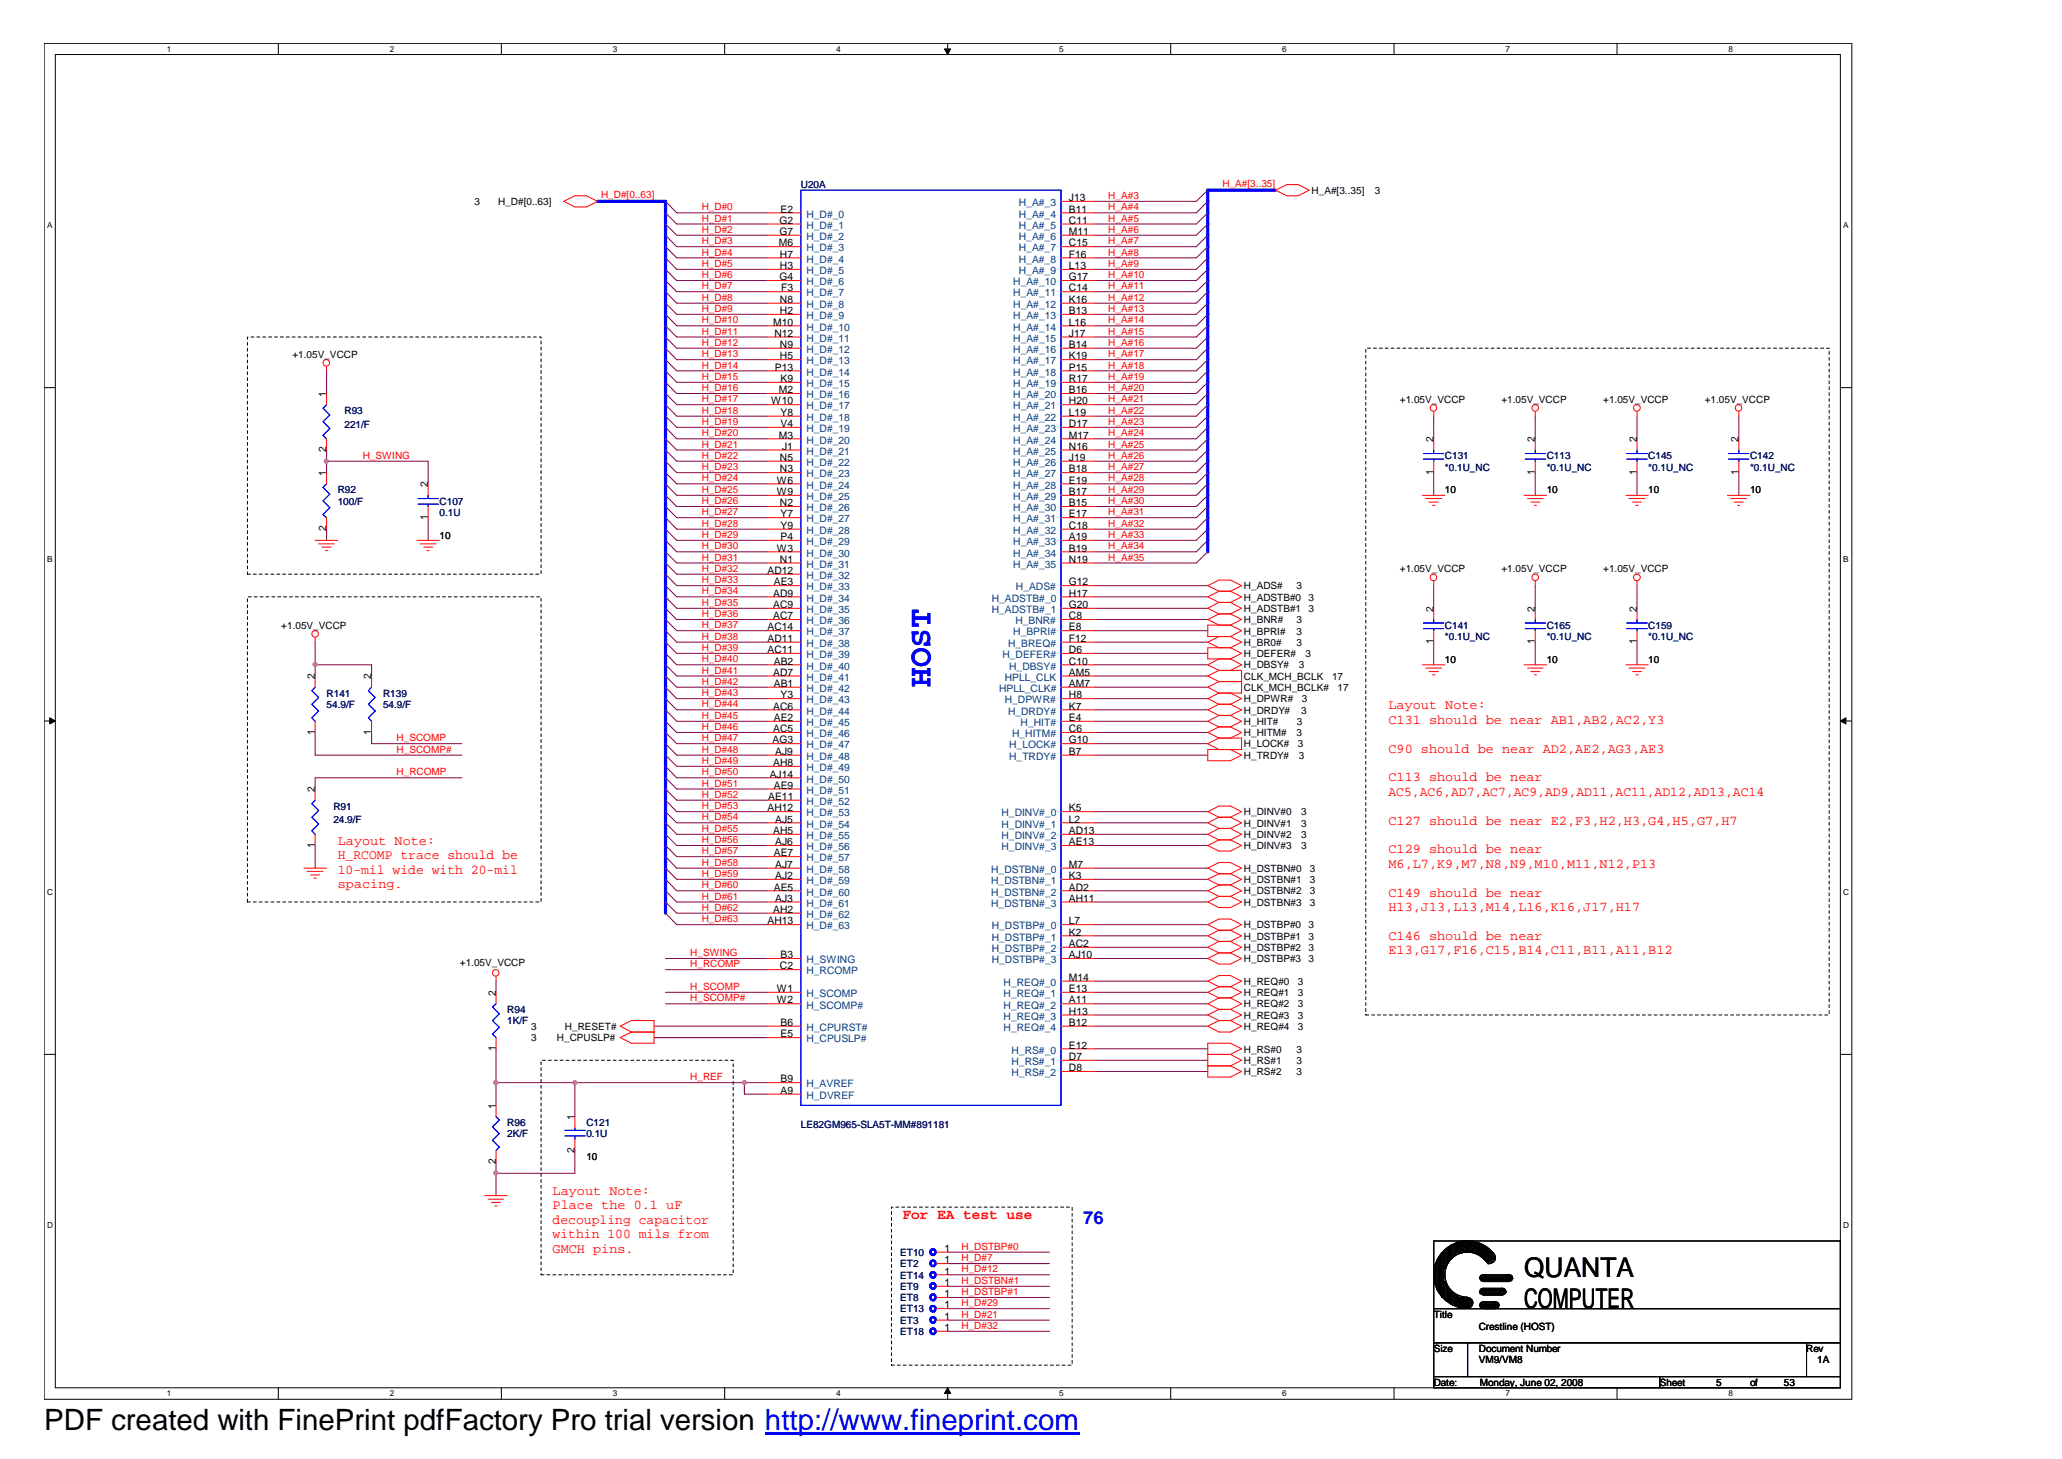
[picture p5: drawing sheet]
<svg xmlns="http://www.w3.org/2000/svg" width="297mm" height="210mm" viewBox="0 0 297 210" stroke-linecap="round" stroke-linejoin="round" font-family="sans-serif">
<defs><g id="words">
<text font-size="4.7" fill="#00f" x="133.9" y="98.9" transform="rotate(-90 133.9 98.9)">HOST</text>
<text font-size="4.2" x="6.3" y="205.7">PDF created with FinePrint pdfFactory Pro trial version http://www.fineprint.com</text>
<g font-size="3.9">
<text x="219.3" y="183.7">QUANTA</text>
<text x="219.3" y="188.1">COMPUTER</text>
</g>
<text font-size="2.6" fill="#00f" x="155.9" y="176.1">76</text>
<text font-size="2.1" fill="#f00" x="129.9" y="175.4">For EA test use</text>
<g font-size="1.9" fill="#f00">
<text x="199.8" y="102">Layout Note:</text>
<text x="199.8" y="104.1">C131 should be near AB1,AB2,AC2,Y3</text>
<text x="199.8" y="108.3">C90 should be near AD2,AE2,AG3,AE3</text>
<text x="199.8" y="112.4">C113 should be near</text>
<text x="199.8" y="114.5">AC5,AC6,AD7,AC7,AC9,AD9,AD11,AC11,AD12,AD13,AC14</text>
<text x="199.8" y="118.6">C127 should be near E2,F3,H2,H3,G4,H5,G7,H7</text>
<text x="48.6" y="121.6">Layout Note:</text>
<text x="48.6" y="123.6">H_RCOMP trace should be</text>
<text x="48.6" y="125.7">10-mil wide with 20-mil</text>
<text x="199.8" y="122.8">C129 should be near</text>
<text x="199.8" y="124.9">M6,L7,K9,M7,N8,N9,M10,M11,N12,P13</text>
<text x="48.6" y="127.8">spacing.</text>
<text x="199.8" y="129">C149 should be near</text>
<text x="199.8" y="131.1">H13,J13,L13,M14,L16,K16,J17,H17</text>
<text x="199.8" y="135.2">C146 should be near</text>
<text x="199.8" y="137.3">E13,G17,F16,C15,B14,C11,B11,A11,B12</text>
<text x="79.5" y="171.9">Layout Note:</text>
<text x="79.5" y="174">Place the 0.1 uF</text>
<text x="79.5" y="176.1">decoupling capacitor</text>
<text x="79.5" y="178.2">within 100 mils from</text>
<text x="79.5" y="180.2">GMCH pins.</text>
</g>
<g font-size="1.5" fill="#004080">
<text x="146.6" y="29.6">H_A#_3</text>
<text x="116" y="31.3">H_D#_0</text>
<text x="116" y="32.9">H_D#_1</text>
<text x="116" y="34.5">H_D#_2</text>
<text x="146.6" y="31.3">H_A#_4</text>
<text x="146.6" y="32.9">H_A#_5</text>
<text x="146.6" y="34.5">H_A#_6</text>
<text x="116" y="36.2">H_D#_3</text>
<text x="116" y="37.8">H_D#_4</text>
<text x="116" y="39.4">H_D#_5</text>
<text x="116" y="41">H_D#_6</text>
<text x="145.8" y="41">H_A#_10</text>
<text x="146.6" y="36.2">H_A#_7</text>
<text x="146.6" y="37.8">H_A#_8</text>
<text x="146.6" y="39.4">H_A#_9</text>
<text x="116" y="47.6">H_D#_10</text>
<text x="116" y="44.3">H_D#_8</text>
<text x="116" y="45.9">H_D#_9</text>
<text x="116" y="42.6">H_D#_7</text>
<text x="145.8" y="42.6">H_A#_11</text>
<text x="145.8" y="44.3">H_A#_12</text>
<text x="145.8" y="45.9">H_A#_13</text>
<text x="145.8" y="47.6">H_A#_14</text>
<text x="116" y="49.2">H_D#_11</text>
<text x="116" y="50.8">H_D#_12</text>
<text x="116" y="52.4">H_D#_13</text>
<text x="145.8" y="49.2">H_A#_15</text>
<text x="145.8" y="50.8">H_A#_16</text>
<text x="145.8" y="52.4">H_A#_17</text>
<text x="116" y="54">H_D#_14</text>
<text x="116" y="55.7">H_D#_15</text>
<text x="116" y="57.3">H_D#_16</text>
<text x="116" y="58.9">H_D#_17</text>
<text x="145.8" y="54">H_A#_18</text>
<text x="145.8" y="55.7">H_A#_19</text>
<text x="145.8" y="57.3">H_A#_20</text>
<text x="145.8" y="58.9">H_A#_21</text>
<text x="116" y="63.8">H_D#_20</text>
<text x="116" y="60.6">H_D#_18</text>
<text x="116" y="62.2">H_D#_19</text>
<text x="116" y="65.4">H_D#_21</text>
<text x="145.8" y="60.6">H_A#_22</text>
<text x="145.8" y="62.2">H_A#_23</text>
<text x="145.8" y="63.8">H_A#_24</text>
<text x="145.8" y="65.4">H_A#_25</text>
<text x="116" y="67">H_D#_22</text>
<text x="116" y="68.7">H_D#_23</text>
<text x="116" y="70.3">H_D#_24</text>
<text x="116" y="71.9">H_D#_25</text>
<text x="145.8" y="67">H_A#_26</text>
<text x="145.8" y="68.7">H_A#_27</text>
<text x="145.8" y="70.3">H_A#_28</text>
<text x="145.8" y="71.9">H_A#_29</text>
<text x="116" y="73.5">H_D#_26</text>
<text x="116" y="75.2">H_D#_27</text>
<text x="116" y="76.8">H_D#_28</text>
<text x="145.8" y="73.5">H_A#_30</text>
<text x="145.8" y="75.2">H_A#_31</text>
<text x="145.8" y="76.8">H_A#_32</text>
<text x="116" y="80.1">H_D#_30</text>
<text x="116" y="78.4">H_D#_29</text>
<text x="116" y="81.7">H_D#_31</text>
<text x="116" y="83.3">H_D#_32</text>
<text x="145.8" y="78.4">H_A#_33</text>
<text x="145.8" y="80.1">H_A#_34</text>
<text x="145.8" y="81.7">H_A#_35</text>
<text x="116" y="84.9">H_D#_33</text>
<text x="116" y="86.5">H_D#_34</text>
<text x="116" y="88.2">H_D#_35</text>
<text x="116" y="89.8">H_D#_36</text>
<text x="142.7" y="86.5">H_ADSTB#_0</text>
<text x="142.7" y="88.2">H_ADSTB#_1</text>
<text x="146.1" y="89.8">H_BNR#</text>
<text x="146.2" y="84.9">H_ADS#</text>
<text x="116" y="91.4">H_D#_37</text>
<text x="116" y="93.1">H_D#_38</text>
<text x="116" y="94.7">H_D#_39</text>
<text x="144.2" y="94.7">H_DEFER#</text>
<text x="145" y="93.1">H_BREQ#</text>
<text x="145.8" y="91.4">H_BPRI#</text>
<text x="116" y="96.3">H_D#_40</text>
<text x="116" y="97.9">H_D#_41</text>
<text x="116" y="99.5">H_D#_42</text>
<text x="116" y="101.2">H_D#_43</text>
<text x="143.8" y="99.5">HPLL_CLK#</text>
<text x="144.6" y="97.9">HPLL_CLK</text>
<text x="144.6" y="101.2">H_DPWR#</text>
<text x="145.2" y="96.3">H_DBSY#</text>
<text x="116" y="102.8">H_D#_44</text>
<text x="116" y="104.5">H_D#_45</text>
<text x="116" y="106.1">H_D#_46</text>
<text x="116" y="107.7">H_D#_47</text>
<text x="145" y="102.8">H_DRDY#</text>
<text x="145.2" y="107.7">H_LOCK#</text>
<text x="145.6" y="106.1">H_HITM#</text>
<text x="146.9" y="104.5">H_HIT#</text>
<text x="116" y="112.6">H_D#_50</text>
<text x="116" y="109.3">H_D#_48</text>
<text x="116" y="110.9">H_D#_49</text>
<text x="145.2" y="109.3">H_TRDY#</text>
<text x="116" y="114.2">H_D#_51</text>
<text x="116" y="115.8">H_D#_52</text>
<text x="116" y="117.4">H_D#_53</text>
<text x="116" y="119.1">H_D#_54</text>
<text x="144.1" y="117.4">H_DINV#_0</text>
<text x="144.1" y="119.1">H_DINV#_1</text>
<text x="116" y="120.7">H_D#_55</text>
<text x="116" y="122.3">H_D#_56</text>
<text x="116" y="123.9">H_D#_57</text>
<text x="116" y="125.6">H_D#_58</text>
<text x="142.6" y="125.6">H_DSTBN#_0</text>
<text x="144.1" y="120.7">H_DINV#_2</text>
<text x="144.1" y="122.3">H_DINV#_3</text>
<text x="116" y="128.8">H_D#_60</text>
<text x="116" y="127.2">H_D#_59</text>
<text x="116" y="130.4">H_D#_61</text>
<text x="142.6" y="127.2">H_DSTBN#_1</text>
<text x="142.6" y="128.8">H_DSTBN#_2</text>
<text x="142.6" y="130.4">H_DSTBN#_3</text>
<text x="116" y="132.1">H_D#_62</text>
<text x="116" y="133.7">H_D#_63</text>
<text x="142.7" y="133.7">H_DSTBP#_0</text>
<text x="142.7" y="135.3">H_DSTBP#_1</text>
<text x="142.7" y="137">H_DSTBP#_2</text>
<text x="116" y="143.4">H_SCOMP</text>
<text x="116" y="138.6">H_SWING</text>
<text x="116" y="140.2">H_RCOMP</text>
<text x="142.7" y="138.6">H_DSTBP#_3</text>
<text x="144.4" y="141.8">H_REQ#_0</text>
<text x="144.4" y="143.4">H_REQ#_1</text>
<text x="116" y="148.3">H_CPURST#</text>
<text x="116" y="150">H_CPUSLP#</text>
<text x="116" y="145.1">H_SCOMP#</text>
<text x="144.4" y="145.1">H_REQ#_2</text>
<text x="144.4" y="146.7">H_REQ#_3</text>
<text x="144.4" y="148.3">H_REQ#_4</text>
<text x="145.5" y="151.6">H_RS#_0</text>
<text x="145.5" y="153.2">H_RS#_1</text>
<text x="145.5" y="154.8">H_RS#_2</text>
<text x="116" y="156.4">H_AVREF</text>
<text x="116" y="158.1">H_DVREF</text>
</g>
<g font-size="1.5">
<text x="153.8" y="28.9">J13</text>
<text x="112.1" y="35.4">M6</text>
<text x="112.1" y="32.2">G2</text>
<text x="112.1" y="33.8">G7</text>
<text x="112.3" y="30.6">E2</text>
<text x="153.8" y="30.6">B11</text>
<text x="153.8" y="32.2">C11</text>
<text x="153.8" y="33.8">M11</text>
<text x="153.8" y="35.4">C15</text>
<text x="112.1" y="40.3">G4</text>
<text x="112.2" y="37.1">H7</text>
<text x="112.2" y="38.7">H3</text>
<text x="112.4" y="41.9">F3</text>
<text x="153.8" y="40.3">G17</text>
<text x="153.8" y="41.9">C14</text>
<text x="153.8" y="37.1">F16</text>
<text x="153.8" y="38.7">L13</text>
<text x="111.3" y="46.8">M10</text>
<text x="112.2" y="43.6">N8</text>
<text x="112.2" y="45.2">H2</text>
<text x="153.8" y="43.6">K16</text>
<text x="153.8" y="45.2">B13</text>
<text x="153.8" y="46.8">L16</text>
<text x="111.4" y="48.4">N12</text>
<text x="111.5" y="53.3">P13</text>
<text x="112.2" y="50.1">N9</text>
<text x="112.2" y="51.7">H5</text>
<text x="153.8" y="48.4">J17</text>
<text x="153.8" y="50.1">B14</text>
<text x="153.8" y="51.7">K19</text>
<text x="153.8" y="53.3">P15</text>
<text x="46.9" y="57.1" transform="rotate(-90 46.9 57.1)">1</text>
<text x="111" y="58.2">W10</text>
<text x="112.1" y="56.6">M2</text>
<text x="112.3" y="55">K9</text>
<text x="112.3" y="59.8">Y8</text>
<text x="153.8" y="55">R17</text>
<text x="153.8" y="56.6">B16</text>
<text x="153.8" y="58.2">H20</text>
<text x="153.8" y="59.8">L19</text>
<text x="46.9" y="65.1" transform="rotate(-90 46.9 65.1)">2</text>
<text x="112.1" y="63.1">M3</text>
<text x="112.3" y="61.4">V4</text>
<text x="112.5" y="64.7">J1</text>
<text x="153.8" y="61.4">D17</text>
<text x="153.8" y="63.1">M17</text>
<text x="153.8" y="64.7">N16</text>
<text x="206.2" y="63.6" transform="rotate(-90 206.2 63.6)">2</text>
<text x="220.9" y="63.6" transform="rotate(-90 220.9 63.6)">2</text>
<text x="235.5" y="63.6" transform="rotate(-90 235.5 63.6)">2</text>
<text x="250.1" y="63.6" transform="rotate(-90 250.1 63.6)">2</text>
<text x="46.9" y="68.5" transform="rotate(-90 46.9 68.5)">1</text>
<text x="61.6" y="70.1" transform="rotate(-90 61.6 70.1)">2</text>
<text x="111.8" y="69.6">W6</text>
<text x="111.8" y="71.2">W9</text>
<text x="112.2" y="66.3">N5</text>
<text x="112.2" y="68">N3</text>
<text x="153.8" y="66.3">J19</text>
<text x="153.8" y="68">B18</text>
<text x="153.8" y="69.6">E19</text>
<text x="153.8" y="71.2">B17</text>
<text x="206.2" y="68.3" transform="rotate(-90 206.2 68.3)">1</text>
<text x="220.9" y="68.3" transform="rotate(-90 220.9 68.3)">1</text>
<text x="235.5" y="68.3" transform="rotate(-90 235.5 68.3)">1</text>
<text x="250.1" y="68.3" transform="rotate(-90 250.1 68.3)">1</text>
<text x="46.9" y="76.4" transform="rotate(-90 46.9 76.4)">2</text>
<text x="61.6" y="74.8" transform="rotate(-90 61.6 74.8)">1</text>
<text x="112.2" y="72.8">N2</text>
<text x="112.3" y="74.4">Y7</text>
<text x="112.3" y="76.1">Y9</text>
<text x="112.3" y="77.7">P4</text>
<text x="153.8" y="72.8">B15</text>
<text x="153.8" y="74.4">E17</text>
<text x="153.8" y="76.1">C18</text>
<text x="153.8" y="77.7">A19</text>
<text x="110.4" y="82.6">AD12</text>
<text x="111.8" y="79.3">W3</text>
<text x="112.2" y="81">N1</text>
<text x="153.8" y="79.3">B19</text>
<text x="153.8" y="81">N19</text>
<text x="111.3" y="85.8">AD9</text>
<text x="111.3" y="87.5">AC9</text>
<text x="111.3" y="89.1">AC7</text>
<text x="111.3" y="84.2">AE3</text>
<text x="153.8" y="84.2">G12</text>
<text x="153.8" y="85.8">H17</text>
<text x="153.8" y="87.5">G20</text>
<text x="153.8" y="89.1">C8</text>
<text x="206.2" y="88" transform="rotate(-90 206.2 88)">2</text>
<text x="220.9" y="88" transform="rotate(-90 220.9 88)">2</text>
<text x="235.5" y="88" transform="rotate(-90 235.5 88)">2</text>
<text x="110.4" y="90.7">AC14</text>
<text x="110.4" y="92.3">AD11</text>
<text x="110.4" y="94">AC11</text>
<text x="111.3" y="95.6">AB2</text>
<text x="153.8" y="90.7">E8</text>
<text x="153.8" y="92.3">F12</text>
<text x="153.8" y="94">D6</text>
<text x="153.8" y="95.6">C10</text>
<text x="206.2" y="92.7" transform="rotate(-90 206.2 92.7)">1</text>
<text x="220.9" y="92.7" transform="rotate(-90 220.9 92.7)">1</text>
<text x="235.5" y="92.7" transform="rotate(-90 235.5 92.7)">1</text>
<text x="45.3" y="97.7" transform="rotate(-90 45.3 97.7)">2</text>
<text x="53.4" y="97.7" transform="rotate(-90 53.4 97.7)">2</text>
<text x="111.3" y="97.2">AD7</text>
<text x="111.3" y="98.8">AB1</text>
<text x="112.3" y="100.5">Y3</text>
<text x="153.8" y="98.8">AM7</text>
<text x="153.8" y="97.2">AM5</text>
<text x="153.8" y="100.5">H8</text>
<text x="45.3" y="105.7" transform="rotate(-90 45.3 105.7)">1</text>
<text x="53.4" y="105.7" transform="rotate(-90 53.4 105.7)">1</text>
<text x="111.2" y="106.9">AG3</text>
<text x="111.3" y="102.1">AC6</text>
<text x="111.3" y="105.3">AC5</text>
<text x="111.3" y="103.7">AE2</text>
<text x="153.8" y="102.1">K7</text>
<text x="153.8" y="103.7">E4</text>
<text x="153.8" y="105.3">C6</text>
<text x="153.8" y="106.9">G10</text>
<text x="45.3" y="114" transform="rotate(-90 45.3 114)">2</text>
<text x="110.7" y="111.9">AJ14</text>
<text x="111.3" y="110.2">AH8</text>
<text x="111.3" y="113.5">AE9</text>
<text x="111.5" y="108.6">AJ9</text>
<text x="153.8" y="108.6">B7</text>
<text x="110.4" y="116.7">AH12</text>
<text x="110.5" y="115.1">AE11</text>
<text x="111.3" y="120">AH5</text>
<text x="111.5" y="118.3">AJ5</text>
<text x="153.8" y="116.7">K5</text>
<text x="153.8" y="118.3">L2</text>
<text x="153.8" y="120">AD13</text>
<text x="45.3" y="122" transform="rotate(-90 45.3 122)">1</text>
<text x="111.3" y="123.2">AE7</text>
<text x="111.5" y="121.6">AJ6</text>
<text x="111.5" y="124.9">AJ7</text>
<text x="153.8" y="124.9">M7</text>
<text x="153.8" y="121.6">AE13</text>
<text x="111.3" y="131.3">AH2</text>
<text x="111.3" y="128.1">AE5</text>
<text x="111.5" y="126.5">AJ2</text>
<text x="111.5" y="129.7">AJ3</text>
<text x="153.8" y="126.5">K3</text>
<text x="153.8" y="128.1">AD2</text>
<text x="153.8" y="129.7">AH11</text>
<text x="110.4" y="133">AH13</text>
<text x="112.3" y="137.9">B3</text>
<text x="153.8" y="133">L7</text>
<text x="153.8" y="134.6">K2</text>
<text x="153.8" y="136.2">AC2</text>
<text x="153.8" y="137.9">AJ10</text>
<text x="71.3" y="143.3" transform="rotate(-90 71.3 143.3)">2</text>
<text x="111.8" y="142.7">W1</text>
<text x="112.2" y="139.5">C2</text>
<text x="153.8" y="141.1">M14</text>
<text x="153.8" y="142.7">E13</text>
<text x="111.8" y="144.4">W2</text>
<text x="112.3" y="147.6">B6</text>
<text x="112.3" y="149.2">E5</text>
<text x="153.8" y="144.4">A11</text>
<text x="153.8" y="146">H13</text>
<text x="153.8" y="147.6">B12</text>
<text x="71.3" y="151.2" transform="rotate(-90 71.3 151.2)">1</text>
<text x="112.3" y="155.7">B9</text>
<text x="153.8" y="150.8">E12</text>
<text x="153.8" y="152.5">D7</text>
<text x="153.8" y="154.1">D8</text>
<text x="71.3" y="159.5" transform="rotate(-90 71.3 159.5)">1</text>
<text x="82.7" y="161.1" transform="rotate(-90 82.7 161.1)">1</text>
<text x="112.3" y="157.4">A9</text>
<text x="71.3" y="167.5" transform="rotate(-90 71.3 167.5)">2</text>
<text x="82.7" y="165.8" transform="rotate(-90 82.7 165.8)">2</text>
<text x="135.9" y="185">1</text>
<text x="135.9" y="180.1">1</text>
<text x="135.9" y="181.8">1</text>
<text x="135.9" y="183.4">1</text>
<text x="135.9" y="186.6">1</text>
<text x="135.9" y="191.5">1</text>
<text x="135.9" y="188.2">1</text>
<text x="135.9" y="189.9">1</text>
</g>
<g font-size="1.4">
<text x="68.3" y="29.5">3</text>
<text x="71.7" y="29.5">H_D#[0..63]</text>
<text x="188.7" y="27.9">H_A#[3..35]</text>
<text x="197.8" y="27.9">3</text>
<text x="42.1" y="51.4">+1.05V_VCCP</text>
<text x="201.4" y="58">+1.05V_VCCP</text>
<text x="216" y="58">+1.05V_VCCP</text>
<text x="230.7" y="58">+1.05V_VCCP</text>
<text x="245.3" y="58">+1.05V_VCCP</text>
<text x="207.9" y="71">10</text>
<text x="222.5" y="71">10</text>
<text x="237.2" y="71">10</text>
<text x="251.8" y="71">10</text>
<text x="63.2" y="77.5">10</text>
<text x="201.4" y="82.4">+1.05V_VCCP</text>
<text x="216" y="82.4">+1.05V_VCCP</text>
<text x="230.7" y="82.4">+1.05V_VCCP</text>
<text x="179" y="84.8">H_ADS#</text>
<text x="179" y="89.7">H_BNR#</text>
<text x="179" y="86.4">H_ADSTB#0</text>
<text x="179" y="88">H_ADSTB#1</text>
<text x="186.5" y="89.7">3</text>
<text x="186.5" y="84.8">3</text>
<text x="188.3" y="86.4">3</text>
<text x="188.3" y="88">3</text>
<text x="40.5" y="90.5">+1.05V_VCCP</text>
<text x="179" y="94.5">H_DEFER#</text>
<text x="179" y="91.3">H_BPRI#</text>
<text x="179" y="92.9">H_BR0#</text>
<text x="186.5" y="92.9">3</text>
<text x="186.6" y="91.3">3</text>
<text x="187.8" y="94.5">3</text>
<text x="207.9" y="95.3">10</text>
<text x="222.5" y="95.3">10</text>
<text x="237.2" y="95.3">10</text>
<text x="179" y="96.2">H_DBSY#</text>
<text x="179" y="97.8">CLK_MCH_BCLK</text>
<text x="179" y="99.4">CLK_MCH_BCLK#</text>
<text x="179" y="101.1">H_DPWR#</text>
<text x="186.9" y="96.2">3</text>
<text x="187.3" y="101.1">3</text>
<text x="191.7" y="97.8">17</text>
<text x="192.5" y="99.4">17</text>
<text x="179" y="102.7">H_DRDY#</text>
<text x="179" y="105.9">H_HITM#</text>
<text x="179" y="104.3">H_HIT#</text>
<text x="179" y="107.5">H_LOCK#</text>
<text x="186.5" y="105.9">3</text>
<text x="186.6" y="104.3">3</text>
<text x="186.7" y="107.5">3</text>
<text x="187.2" y="102.7">3</text>
<text x="179" y="109.2">H_TRDY#</text>
<text x="186.9" y="109.2">3</text>
<text x="179" y="118.9">H_DINV#1</text>
<text x="179" y="117.3">H_DINV#0</text>
<text x="187.2" y="118.9">3</text>
<text x="187.2" y="117.3">3</text>
<text x="179" y="120.5">H_DINV#2</text>
<text x="179" y="122.2">H_DINV#3</text>
<text x="179" y="125.4">H_DSTBN#0</text>
<text x="187.2" y="120.5">3</text>
<text x="187.2" y="122.2">3</text>
<text x="188.5" y="125.4">3</text>
<text x="179" y="130.3">H_DSTBN#3</text>
<text x="179" y="128.7">H_DSTBN#2</text>
<text x="179" y="127.1">H_DSTBN#1</text>
<text x="188.5" y="130.3">3</text>
<text x="188.5" y="128.7">3</text>
<text x="188.5" y="127.1">3</text>
<text x="179" y="136.8">H_DSTBP#2</text>
<text x="179" y="135.2">H_DSTBP#1</text>
<text x="179" y="133.6">H_DSTBP#0</text>
<text x="188.3" y="136.8">3</text>
<text x="188.3" y="135.2">3</text>
<text x="188.3" y="133.6">3</text>
<text x="66.2" y="138.9">+1.05V_VCCP</text>
<text x="179" y="138.4">H_DSTBP#3</text>
<text x="179" y="141.7">H_REQ#0</text>
<text x="179" y="143.3">H_REQ#1</text>
<text x="186.7" y="141.7">3</text>
<text x="186.7" y="143.3">3</text>
<text x="188.3" y="138.4">3</text>
<text x="76.4" y="148.2">3</text>
<text x="76.4" y="149.8">3</text>
<text x="80.1" y="149.8">H_CPUSLP#</text>
<text x="81.3" y="148.2">H_RESET#</text>
<text x="179" y="148.2">H_REQ#4</text>
<text x="179" y="146.6">H_REQ#3</text>
<text x="179" y="144.9">H_REQ#2</text>
<text x="186.7" y="148.2">3</text>
<text x="186.7" y="146.6">3</text>
<text x="186.7" y="144.9">3</text>
<text x="179" y="151.4">H_RS#0</text>
<text x="179" y="153">H_RS#1</text>
<text x="179" y="154.7">H_RS#2</text>
<text x="186.5" y="151.4">3</text>
<text x="186.5" y="153">3</text>
<text x="186.5" y="154.7">3</text>
<text x="84.4" y="166.9">10</text>
<text x="206.3" y="189.6">Title</text>
<text x="212.8" y="191.3">Crestline (HOST)</text>
<text x="206.3" y="194.5">Size</text>
<text x="212.8" y="196.1">VM9/VM8</text>
<text x="212.8" y="194.5">Document Number</text>
<text x="259.9" y="194.5">Rev</text>
<text x="261.5" y="196.1">1A</text>
<text x="206.3" y="199.4">Date:</text>
<text x="212.9" y="199.4">Monday, June 02, 2008</text>
<text x="238.8" y="199.4">Sheet</text>
<text x="246.9" y="199.4">5</text>
<text x="251.8" y="199.4">of</text>
<text x="256.7" y="199.4">53</text>
</g>
<g font-size="1.4" fill="#f00">
<text x="86.5" y="28.5">H_D#[0..63]</text>
<text x="159.5" y="28.6">H_A#3</text>
<text x="175.9" y="26.9">H_A#[3..35]</text>
<text x="101" y="35.2">H_D#3</text>
<text x="101" y="30.3">H_D#0</text>
<text x="101" y="33.5">H_D#2</text>
<text x="101" y="31.9">H_D#1</text>
<text x="159.5" y="33.5">H_A#6</text>
<text x="159.5" y="31.9">H_A#5</text>
<text x="159.5" y="30.3">H_A#4</text>
<text x="159.5" y="35.2">H_A#7</text>
<text x="101" y="38.4">H_D#5</text>
<text x="101" y="41.6">H_D#7</text>
<text x="101" y="40">H_D#6</text>
<text x="101" y="36.8">H_D#4</text>
<text x="159.5" y="41.6">H_A#11</text>
<text x="159.5" y="36.8">H_A#8</text>
<text x="159.5" y="38.4">H_A#9</text>
<text x="159.5" y="40">H_A#10</text>
<text x="101" y="43.3">H_D#8</text>
<text x="101" y="46.5">H_D#10</text>
<text x="101" y="44.9">H_D#9</text>
<text x="159.5" y="46.5">H_A#14</text>
<text x="159.5" y="44.9">H_A#13</text>
<text x="159.5" y="43.3">H_A#12</text>
<text x="101" y="51.4">H_D#13</text>
<text x="101" y="49.8">H_D#12</text>
<text x="101" y="48.1">H_D#11</text>
<text x="101" y="53">H_D#14</text>
<text x="159.5" y="51.4">H_A#17</text>
<text x="159.5" y="53">H_A#18</text>
<text x="159.5" y="49.8">H_A#16</text>
<text x="159.5" y="48.1">H_A#15</text>
<text x="101" y="54.7">H_D#15</text>
<text x="101" y="56.3">H_D#16</text>
<text x="101" y="57.9">H_D#17</text>
<text x="101" y="59.5">H_D#18</text>
<text x="159.5" y="59.5">H_A#22</text>
<text x="159.5" y="56.3">H_A#20</text>
<text x="159.5" y="57.9">H_A#21</text>
<text x="159.5" y="54.7">H_A#19</text>
<text x="101" y="61.1">H_D#19</text>
<text x="101" y="62.8">H_D#20</text>
<text x="101" y="64.4">H_D#21</text>
<text x="159.5" y="61.1">H_A#23</text>
<text x="159.5" y="64.4">H_A#25</text>
<text x="159.5" y="62.8">H_A#24</text>
<text x="52.2" y="66">H_SWING</text>
<text x="101" y="66">H_D#22</text>
<text x="101" y="70.9">H_D#25</text>
<text x="101" y="67.7">H_D#23</text>
<text x="101" y="69.3">H_D#24</text>
<text x="159.5" y="69.3">H_A#28</text>
<text x="159.5" y="66">H_A#26</text>
<text x="159.5" y="70.9">H_A#29</text>
<text x="159.5" y="67.7">H_A#27</text>
<text x="101" y="72.5">H_D#26</text>
<text x="101" y="77.4">H_D#29</text>
<text x="101" y="75.8">H_D#28</text>
<text x="101" y="74.1">H_D#27</text>
<text x="159.5" y="72.5">H_A#30</text>
<text x="159.5" y="74.1">H_A#31</text>
<text x="159.5" y="75.8">H_A#32</text>
<text x="159.5" y="77.4">H_A#33</text>
<text x="101" y="79.1">H_D#30</text>
<text x="101" y="80.7">H_D#31</text>
<text x="101" y="83.9">H_D#33</text>
<text x="101" y="82.3">H_D#32</text>
<text x="159.5" y="79.1">H_A#34</text>
<text x="159.5" y="80.7">H_A#35</text>
<text x="101" y="87.2">H_D#35</text>
<text x="101" y="85.5">H_D#34</text>
<text x="101" y="88.8">H_D#36</text>
<text x="101" y="90.4">H_D#37</text>
<text x="101" y="92">H_D#38</text>
<text x="101" y="93.7">H_D#39</text>
<text x="101" y="95.3">H_D#40</text>
<text x="101" y="100.2">H_D#43</text>
<text x="101" y="101.8">H_D#44</text>
<text x="101" y="98.5">H_D#42</text>
<text x="101" y="96.9">H_D#41</text>
<text x="57.1" y="106.7">H_SCOMP</text>
<text x="101" y="106.7">H_D#47</text>
<text x="101" y="105">H_D#46</text>
<text x="101" y="103.4">H_D#45</text>
<text x="57.1" y="108.3">H_SCOMP#</text>
<text x="57.1" y="111.6">H_RCOMP</text>
<text x="101" y="111.6">H_D#50</text>
<text x="101" y="113.2">H_D#51</text>
<text x="101" y="108.3">H_D#48</text>
<text x="101" y="109.9">H_D#49</text>
<text x="101" y="116.4">H_D#53</text>
<text x="101" y="114.8">H_D#52</text>
<text x="101" y="119.7">H_D#55</text>
<text x="101" y="118">H_D#54</text>
<text x="101" y="124.6">H_D#58</text>
<text x="101" y="121.3">H_D#56</text>
<text x="101" y="122.9">H_D#57</text>
<text x="101" y="129.4">H_D#61</text>
<text x="101" y="126.2">H_D#59</text>
<text x="101" y="127.8">H_D#60</text>
<text x="101" y="131">H_D#62</text>
<text x="99.3" y="137.6">H_SWING</text>
<text x="101" y="132.7">H_D#63</text>
<text x="99.3" y="139.2">H_RCOMP</text>
<text x="99.3" y="142.4">H_SCOMP</text>
<text x="99.3" y="144.1">H_SCOMP#</text>
<text x="99.3" y="155.4">H_REF</text>
<text x="138.3" y="179.8">H_DSTBP#0</text>
<text x="138.3" y="184.7">H_DSTBN#1</text>
<text x="138.3" y="181.5">H_D#7</text>
<text x="138.3" y="183.1">H_D#12</text>
<text x="138.3" y="186.3">H_DSTBP#1</text>
<text x="138.3" y="187.9">H_D#29</text>
<text x="138.3" y="189.6">H_D#21</text>
<text x="138.3" y="191.2">H_D#32</text>
</g>
<g font-size="1.4" fill="#000080">
<text x="115.2" y="27.1">U20A</text>
<text x="49.6" y="59.6">R93</text>
<text x="49.6" y="61.5">221/F</text>
<text x="48.6" y="71">R92</text>
<text x="207.9" y="66.1">C131</text>
<text x="207.9" y="67.7">*0.1U_NC</text>
<text x="222.5" y="66.1">C113</text>
<text x="222.5" y="67.7">*0.1U_NC</text>
<text x="237.2" y="66.1">C145</text>
<text x="237.2" y="67.7">*0.1U_NC</text>
<text x="251.8" y="66.1">C142</text>
<text x="251.8" y="67.7">*0.1U_NC</text>
<text x="48.6" y="72.6">100/F</text>
<text x="63.2" y="72.6">C107</text>
<text x="63.2" y="74.2">0.1U</text>
<text x="207.9" y="90.5">C141</text>
<text x="207.9" y="92.1">*0.1U_NC</text>
<text x="222.5" y="90.5">C165</text>
<text x="222.5" y="92.1">*0.1U_NC</text>
<text x="237.2" y="90.5">C159</text>
<text x="237.2" y="92.1">*0.1U_NC</text>
<text x="47" y="100.2">R141</text>
<text x="47" y="101.9">54.9/F</text>
<text x="55.1" y="100.2">R139</text>
<text x="55.1" y="101.9">54.9/F</text>
<text x="48" y="116.5">R91</text>
<text x="48" y="118.4">24.9/F</text>
<text x="73" y="145.8">R94</text>
<text x="73" y="147.4">1K/F</text>
<text x="73" y="162">R96</text>
<text x="73" y="163.6">2K/F</text>
<text x="84.4" y="162">C121</text>
<text x="84.4" y="163.6">0.1U</text>
<text x="115.2" y="162.3">LE82GM965-SLA5T-MM#891181</text>
<text x="129.5" y="185.6">ET9</text>
<text x="129.5" y="180.7">ET10</text>
<text x="129.5" y="182.3">ET2</text>
<text x="129.5" y="184">ET14</text>
<text x="129.5" y="187.2">ET8</text>
<text x="129.5" y="188.8">ET13</text>
<text x="129.5" y="190.5">ET3</text>
<text x="129.5" y="192.1">ET18</text>
</g>
<g font-size="1.2">
<text x="24" y="7.5">1</text>
<text x="56.1" y="7.5">2</text>
<text x="88.2" y="7.5">3</text>
<text x="120.3" y="7.5">4</text>
<text x="152.4" y="7.5">5</text>
<text x="184.5" y="7.5">6</text>
<text x="216.6" y="7.5">7</text>
<text x="248.7" y="7.5">8</text>
<text x="6.8" y="32.9">A</text>
<text x="265.2" y="32.9">A</text>
<text x="6.8" y="80.8">B</text>
<text x="265.2" y="80.8">B</text>
<text x="6.8" y="128.7">C</text>
<text x="265.2" y="128.7">C</text>
<text x="6.8" y="176.7">D</text>
<text x="265.2" y="176.7">D</text>
<text x="24" y="200.9">1</text>
<text x="56.1" y="200.9">2</text>
<text x="88.2" y="200.9">3</text>
<text x="120.3" y="200.9">4</text>
<text x="152.4" y="200.9">5</text>
<text x="184.5" y="200.9">6</text>
<text x="216.6" y="200.9">7</text>
<text x="248.7" y="200.9">8</text>
</g>
</g></defs>
<g fill="none" stroke="#000" stroke-width=".14">
<path d="M6.3 6.2h260.1v195.1h-260.1zM8 7.8h256.8v191.9h-256.8zM40 6.2v1.6M72.1 6.2v1.6M104.3 6.2v1.6M136.4 6.2v1.6M168.4 6.2v1.6M200.6 6.2v1.6M232.7 6.2v1.6M6.3 55.8h1.7M264.8 55.8h1.6M6.3 103.7h1.7"/>
<path d="M264.8 103.7h1.6M6.3 151.7h1.7M264.8 151.7h1.6M206.3 178.5h58.5v9.8h-58.5zM207.9 179.8v2.8l.2-.5v-2.3l.1-.1v2.1l.2-.2v-2.1l.2-.2v2l.1-.2v-1.9h.2v1.8l.1-.2v-1.6l.2-.2v1.7l.2-.2v-1.5l.1-.1v1.6M209.7 178.9l.1-.2v1.6l-.1-.2zM209.8 179.9l1.4-.2a3.6 3.6 0 0 1 3.1 1.8M209.8 179.7l1.4-.2a3.8 3.8 0 0 1 3.4 2.2M209.8 179.5l1.4-.2a4 4 0 0 1 3.6 2.3M209.8 179.4l1.4-.2a4.2 4.2 0 0 1 3.6 2.1M209.8 179.2l1.4-.2a4.3 4.3 0 0 1 3.8 2.3M209.8 178.9l1.4-.2a4.6 4.6 0 0 1 3.9 2.3"/>
<path d="M210 179l1.2-.1a4.6 4.6 0 0 1 3.9 2.3M210 178.9v1.2M211.2 178.5a4.8 4.8 0 0 1 3.7 1.9M211.2 178.5a4.8 4.8 0 0 0-4.9 4.9 4.8 4.8 0 0 0 4.9 4.8M211.2 178.5l-1.6 .2M40 199.7v1.6M72.1 199.7v1.6M104.3 199.7v1.6M136.4 199.7v1.6M168.4 199.7v1.6M200.6 199.7v1.6M206.3 188.3h58.5v4.9h-58.5z"/>
<path d="M206.3 193.2h4.9v4.8h-4.9zM206.3 198h32.5v1.7h-32.5zM206.5 182.3v2.2l.1 .6v-3.3l.2-.3v4l.1 .2v-4.6l.2-.3v5.2l.2 .2v-5.5l.1-.2v6.2M209.8 180.1l1.4-.3a3.5 3.5 0 0 1 3.1 2M209.8 186.5v1.5h-.1v-1.5l-.2-.2v1.7l-.1-.2v-1.5l-.2-.1v1.6h-.2v-1.8l-.1-.1v1.7h-.2v-1.9l-.1-.2v2l-.2-.2v-2l-.2-.2v2.1l-.1-.2v-2.3l-.2-.3v2.4h-.2v-6.7l-.1 .2v6.4M209.8 186.7h.2v1.3h.2v-1.3h.2v1.4h-.4l.5-1.4v1.4l.2-.1v-1.3l.1 .3v1.1h.2v-1.3h.2v1.3h.1v-1.3h.2v1.3l.2-.1v-1l.1 .2v.6M209.9 180.2l1.3-.2a3.3 3.3 0 0 1 2.9 1.8M211.2 193.2h48.7v4.8h-48.7zM211.2 180.1a3.2 3.2 0 0 1 2.5 1.2M211.2 180.1a3.2 3.2 0 0 0-3.3 3.3 3.2 3.2 0 0 0 3.3 3.2M211.2 180.1l-1.3 .2M213.1 183.6h4.4v.1h-4.6v.2h4.8l-.2 .2h-4.4l.2 .1h4.2"/>
<path d="M213.1 187.5h2.5v.1h-2.7v.2h2.8l-.1 .2h-2.7l.4 .1h2.3M213.1 185.5h3.4v.2h-3.4l-.2 .2h3.8l-.2 .1h-3.6l.4 .2h3.1M213.4 187.3h1.8M213.4 188.3h1.8M213.4 186.3h2.8M213.4 185.3h2.8M213.4 184.4h3.8M213.4 183.4h3.8M232.7 199.7v1.6M238.8 198h26v1.7h-26zM259.9 193.2h4.9v4.8h-4.9z"/>
<circle cx="211.1" cy="187.4" r=".78"/>
<circle cx="213.4" cy="187.8" r=".47"/>
<circle cx="213.4" cy="185.8" r=".47"/>
<circle cx="213.4" cy="183.9" r=".47"/>
<circle cx="214.4" cy="180.9" r=".79"/>
<circle cx="215.2" cy="187.8" r=".48"/>
<circle cx="216.2" cy="185.8" r=".47"/>
<circle cx="217.2" cy="183.9" r=".47"/>
</g>
<g fill="#000" stroke="#000" stroke-width=".14">
<path d="M135.9 7h.9l-.4 .8z" fill-rule="evenodd"/>
<path d="M7.2 103.3l.8 .4-.8 .5z" fill-rule="evenodd"/>
<path d="M264.8 103.7l.8-.4v.9z" fill-rule="evenodd"/>
<path d="M136.4 199.7l.4 .8h-.9z" fill-rule="evenodd"/>
</g>
<path d="M86 29h9.8v102.4M183.5 27.4h-9.7v52" fill="none" stroke="#00f" stroke-width=".47"/>
<g fill="none" stroke="#800040" stroke-width=".14">
<path d="M95.8 33.8l1.6 1.7h13M95.8 29l1.6 1.6h13M95.8 37.1l1.6 1.6h13M95.8 38.7l1.6 1.7h13M95.8 35.5l1.6 1.6h13M95.8 32.2l1.6 1.6h13M95.8 30.6l1.6 1.6h13M173.8 33.8l-1.7 1.7h-14.6M173.8 29l-1.7 1.6h-14.6M173.8 37.1l-1.7 1.6h-14.6M173.8 38.7l-1.7 1.7h-14.6M173.8 35.5l-1.7 1.6h-14.6"/>
<path d="M173.8 32.2l-1.7 1.6h-14.6M173.8 30.6l-1.7 1.6h-14.6M173.8 27.4l-1.7 1.6h-14.6M47 53.4v3.2M95.8 50.1l1.6 1.6h13M95.8 42l1.6 1.6h13M95.8 45.2l1.6 1.7h13M95.8 48.5l1.6 1.6h13M95.8 40.4l1.6 1.6h13M95.8 46.9l1.6 1.6h13M95.8 51.7l1.6 1.7h13M95.8 53.4l1.6 1.6h13"/>
<path d="M95.8 43.6l1.6 1.6h13M95.8 55l1.6 1.6h13M95.8 59.9l1.6 1.6h13M95.8 56.6l1.6 1.6h13M95.8 58.2l1.6 1.7h13M173.8 50.1l-1.7 1.6h-14.6M173.8 42l-1.7 1.6h-14.6M173.8 45.2l-1.7 1.7h-14.6M173.8 48.5l-1.7 1.6h-14.6M173.8 40.4l-1.7 1.6h-14.6M173.8 46.9l-1.7 1.6h-14.6M173.8 51.7l-1.7 1.7h-14.6"/>
<path d="M173.8 53.4l-1.7 1.6h-14.6M173.8 43.6l-1.7 1.6h-14.6M173.8 55l-1.7 1.6h-14.6M173.8 59.9l-1.7 1.6h-14.6M173.8 56.6l-1.7 1.6h-14.6M173.8 58.2l-1.7 1.7h-14.6M206.3 59.9v3.2M220.9 59.9v3.2M235.5 59.9v3.2M250.2 59.9v3.2M47 66.4h14.6v3.2M47 64.7v3.3"/>
<path d="M47 76.1v1.6M61.6 74.5v3.2M95.8 64.7l1.6 1.7h13M95.8 71.3l1.6 1.6h13M95.8 69.6l1.6 1.7h13M95.8 66.4l1.6 1.6h13M95.8 76.1l1.6 1.6h13M95.8 61.5l1.6 1.6h13M95.8 63.1l1.6 1.6h13M95.8 74.5l1.6 1.6h13M95.8 77.7l1.6 1.7h13M95.8 72.9l1.6 1.6h13"/>
<path d="M95.8 68l1.6 1.6h13M95.8 79.4l1.6 1.6h13M173.8 64.7l-1.7 1.7h-14.6M173.8 71.3l-1.7 1.6h-14.6M173.8 69.6l-1.7 1.7h-14.6M173.8 66.4l-1.7 1.6h-14.6M173.8 76.1l-1.7 1.6h-14.6M173.8 61.5l-1.7 1.6h-14.6M173.8 63.1l-1.7 1.6h-14.6M173.8 74.5l-1.7 1.6h-14.6M173.8 77.7l-1.7 1.7h-14.6M173.8 72.9l-1.7 1.6h-14.6"/>
<path d="M173.8 68l-1.7 1.6h-14.6M173.8 79.4l-1.7 1.6h-14.6M206.3 68v3.3M220.9 68v3.3M235.5 68v3.3M250.2 68v3.3M45.3 95.6h8.2v1.7M45.3 92.4v4.9M95.8 85.9l1.6 1.6h13M95.8 89.1l1.6 1.6h13M95.8 98.9l1.6 1.6h13M95.8 90.7l1.6 1.7h13"/>
<path d="M95.8 82.6l1.6 1.7h13M95.8 92.4l1.6 1.6h13M95.8 97.3l1.6 1.6h13M95.8 84.3l1.6 1.6h13M95.8 81l1.6 1.6h13M95.8 94l1.6 1.6h13M95.8 87.5l1.6 1.6h13M95.8 95.6l1.6 1.7h13M157.5 87.5h16.3M157.5 90.7h16.3M157.5 92.4h16.3M157.5 84.3h16.3"/>
<path d="M157.5 94h16.3M157.5 98.9h16.3M157.5 85.9h16.3M157.5 95.6h16.3M157.5 89.1h16.3M157.5 97.3h16.3M206.3 84.3v3.2M206.3 92.4v3.2M220.9 84.3v3.2M220.9 92.4v3.2M235.5 84.3v3.2M235.5 92.4v3.2"/>
<path d="M45.3 105.4v3.2h21.2M53.5 105.4v1.6h13M66.5 111.9h-21.2v1.6M95.8 100.5l1.6 1.6h13M95.8 105.4l1.6 1.6h13M95.8 103.8l1.6 1.6h13M95.8 102.1l1.6 1.7h13M95.8 110.3l1.6 1.6h13M95.8 115.1l1.6 1.7h13M95.8 111.9l1.6 1.6h13M95.8 113.5l1.6 1.6h13M95.8 107l1.6 1.6h13"/>
<path d="M95.8 118.4l1.6 1.6h13M95.8 116.8l1.6 1.6h13M95.8 108.6l1.6 1.7h13M157.5 100.5h16.3M157.5 102.1h16.3M157.5 107h16.3M157.5 105.4h16.3M157.5 103.8h16.3M157.5 116.8h16.3M157.5 108.6h16.3M157.5 118.4h16.3M45.3 121.6v3.3"/>
<path d="M95.8 123.2l1.6 1.7h13M95.8 120l1.6 1.6h13M95.8 128.2l1.6 1.6h13M95.8 121.6l1.6 1.6h13M95.8 124.9l1.6 1.6h13M95.8 131.4l1.6 1.6h13M95.8 126.5l1.6 1.7h13M95.8 139.5h14.6M95.8 137.9h14.6M95.8 129.8l1.6 1.6h13M157.5 124.9h16.3M157.5 121.6h16.3"/>
<path d="M157.5 129.8h16.3M157.5 126.5h16.3M157.5 120h16.3M157.5 133h16.3M157.5 128.2h16.3M157.5 137.9h16.3M157.5 136.3h16.3M157.5 134.6h16.3M71.4 141.2v1.6M71.4 150.9v8.1M71.4 155.8h39M82.7 155.8v4.9"/>
<path d="M94.1 147.6h16.3M94.1 149.3h16.3M95.8 144.4h14.6M95.8 142.8h14.6M107.1 155.8v1.6h3.3M157.5 147.6h16.3M157.5 144.4h16.3M157.5 142.8h16.3M157.5 141.2h16.3M157.5 146h16.3M157.5 152.5h16.3M157.5 154.1h16.3"/>
<path d="M157.5 150.9h16.3M71.4 167.1v4.9M82.7 165.5v3.3h-11.3M136.4 185.1h14.6M136.4 186.7h14.6M136.4 188.3h14.6M136.4 189.9h14.6M136.4 180.1h14.6M136.4 181.8h14.6M136.4 183.4h14.6M136.4 191.5h14.6"/>
</g>
<g fill="#f0f" stroke="#f0f" stroke-width=".14">
<circle cx="71.3" cy="155.8" r=".3"/>
<circle cx="71.3" cy="168.8" r=".3"/>
<circle cx="107.1" cy="155.8" r=".3"/>
<circle cx="82.7" cy="155.8" r=".3"/>
<circle cx="45.3" cy="95.6" r=".3"/>
<circle cx="46.9" cy="66.3" r=".3"/>
</g>
<g fill="none" stroke="#f00" stroke-width=".14">
<path d="M81.1 29l1.6-.8h1.7l1.6 .8-1.6 .8h-1.7zM110.4 30.6h4.8M110.4 32.2h4.8M110.4 33.8h4.8M110.4 35.5h4.8M110.4 37.1h4.8M110.4 38.7h4.8M152.7 29h4.8M152.7 30.6h4.8M152.7 32.2h4.8M152.7 33.8h4.8M152.7 35.5h4.8"/>
<path d="M152.7 37.1h4.8M152.7 38.7h4.8M183.5 27.4l1.7-.8h1.6l1.6 .8-1.6 .8h-1.6zM47 52.7v.7M47 56.6v1.6M110.4 40.4h4.8M110.4 42h4.8M110.4 43.6h4.8M110.4 45.2h4.8M110.4 46.9h4.8M110.4 48.5h4.8M110.4 50.1h4.8"/>
<path d="M110.4 51.7h4.8M110.4 53.4h4.8M110.4 55h4.8M110.4 56.6h4.8M110.4 58.2h4.8M110.4 59.9h4.8M152.7 40.4h4.8M152.7 42h4.8M152.7 43.6h4.8M152.7 45.2h4.8M152.7 46.9h4.8M152.7 48.5h4.8"/>
<path d="M152.7 50.1h4.8M152.7 51.7h4.8M152.7 53.4h4.8M152.7 55h4.8M152.7 56.6h4.8M152.7 58.2h4.8M152.7 59.9h4.8M206.3 59.2v.7M220.9 59.2v.7M235.5 59.2v.7M250.2 59.2v.7M45.3 77.7h3.3"/>
<path d="M45.8 78.2h2.3M46.3 78.7h1.3M46.8 79.2h.3M47 63.1v1.6M47 68v1.6M47 74.5v1.6M60 77.7h3.2M60.5 78.2h2.2M61 78.7h1.3M61.4 79.2h.4M61.6 69.6v1.7M61.6 72.9v1.6"/>
<path d="M110.4 77.7h4.8M110.4 71.3h4.8M110.4 61.5h4.8M110.4 63.1h4.8M110.4 64.7h4.8M110.4 66.4h4.8M110.4 68h4.8M110.4 69.6h4.8M110.4 72.9h4.8M110.4 74.5h4.8M110.4 79.4h4.8M110.4 76.1h4.8"/>
<path d="M152.7 77.7h4.8M152.7 71.3h4.8M152.7 61.5h4.8M152.7 63.1h4.8M152.7 64.7h4.8M152.7 66.4h4.8M152.7 68h4.8M152.7 69.6h4.8M152.7 72.9h4.8M152.7 74.5h4.8M152.7 79.4h4.8M152.7 76.1h4.8"/>
<path d="M204.6 71.3h3.3M205.1 71.7h2.3M205.6 72.2h1.3M206.1 72.7h.4M206.3 63.1v1.6M206.3 66.4v1.6M219.3 71.3h3.2M219.8 71.7h2.2M220.3 72.2h1.3M220.8 72.7h.3M220.9 63.1v1.6M220.9 66.4v1.6"/>
<path d="M233.9 71.3h3.3M234.4 71.7h2.3M234.9 72.2h1.3M235.4 72.7h.3M235.5 63.1v1.6M235.5 66.4v1.6M248.5 71.3h3.3M249 71.7h2.3M249.5 72.2h1.3M250 72.7h.3M250.2 63.1v1.6M250.2 66.4v1.6"/>
<path d="M45.3 91.7v.7M45.3 97.3v1.6M53.5 97.3v1.6M110.4 95.6h4.8M110.4 84.3h4.8M110.4 85.9h4.8M110.4 87.5h4.8M110.4 89.1h4.8M110.4 90.7h4.8M110.4 92.4h4.8M110.4 98.9h4.8M110.4 97.3h4.8"/>
<path d="M110.4 81h4.8M110.4 82.6h4.8M110.4 94h4.8M152.7 95.6h4.8M152.7 84.3h4.8M152.7 85.9h4.8M152.7 87.5h4.8M152.7 89.1h4.8M152.7 90.7h4.8M152.7 92.4h4.8M152.7 98.9h4.8M152.7 97.3h4.8"/>
<path d="M152.7 81h4.8M152.7 94h4.8M175.4 85.1l-1.6-.8 1.6-.8h1.6l1.6 .8-1.6 .8M175.4 85.1h1.6M175.4 94.8l-1.6 .8 1.6 .8M175.4 96.4h3.2v3.3h-3.2M175.4 88.3l-1.6 .8 1.6 .8M175.4 88.3h1.6M175.4 91.6l-1.6 .8 1.6 .8M175.4 85.1l-1.6 .8 1.6 .8M175.4 86.7h1.6M175.4 86.7l-1.6 .8 1.6 .8"/>
<path d="M175.4 96.4l-1.6 .9 1.6 .8M175.4 98.1h3.2M175.4 98.1l-1.6 .8 1.6 .8M175.4 99.7l-1.6 .8 1.6 .8M177 93.2h-3.2v1.6h3.2M177 94.8l1.6 .8-1.6 .8M177 93.2l1.6 .8-1.6 .8M177 89.9h-3.2v1.7h3.2M177 88.3l1.6 .8-1.6 .8M177 89.9l1.6 .8-1.6 .9M177 91.6l1.6 .8-1.6 .8M177 85.1l1.6 .8-1.6 .8"/>
<path d="M177 86.7l1.6 .8-1.6 .8M177 99.7l1.6 .8-1.6 .8M204.6 95.6h3.3M205.1 96.1h2.3M205.6 96.6h1.3M206.1 97.1h.4M206.3 83.6v.7M206.3 87.5v1.6M206.3 90.7v1.7M219.3 95.6h3.2M219.8 96.1h2.2M220.3 96.6h1.3"/>
<path d="M220.8 97.1h.3M220.9 83.6v.7M220.9 87.5v1.6M220.9 90.7v1.7M233.9 95.6h3.3M234.4 96.1h2.3M234.9 96.6h1.3M235.4 97.1h.3M235.5 83.6v.7M235.5 87.5v1.6M235.5 90.7v1.7M45.3 103.8v1.6"/>
<path d="M45.3 113.5v1.6M53.5 103.8v1.6M110.4 111.9h4.8M110.4 100.5h4.8M110.4 102.1h4.8M110.4 103.8h4.8M110.4 105.4h4.8M110.4 107h4.8M110.4 108.6h4.8M110.4 110.3h4.8M110.4 113.5h4.8M110.4 115.1h4.8"/>
<path d="M110.4 116.8h4.8M110.4 118.4h4.8M152.7 100.5h4.8M152.7 102.1h4.8M152.7 103.8h4.8M152.7 105.4h4.8M152.7 107h4.8M152.7 108.6h4.8M152.7 116.8h4.8M152.7 118.4h4.8M175.4 101.3l-1.6 .8 1.6 .8M175.4 101.3h1.6"/>
<path d="M175.4 102.9h1.6M175.4 106.2h3.2v1.6h-4.8v1.6h3.2l1.6-.8-1.6-.8M175.4 104.6l-1.6 .8 1.6 .8M175.4 104.6h1.6M175.4 102.9l-1.6 .9 1.6 .8M175.4 106.2l-1.6 .8 1.6 .8M175.4 119.2l-1.6 .8 1.6 .8M175.4 119.2h1.6M175.4 117.6l-1.6 .8 1.6 .8M175.4 117.6h1.6M175.4 117.6l-1.6-.8 1.6-.8h1.6l1.6 .8-1.6 .8M177 101.3l1.6 .8-1.6 .8"/>
<path d="M177 104.6l1.6 .8-1.6 .8M177 102.9l1.6 .9-1.6 .8M177 119.2l1.6 .8-1.6 .8M177 117.6l1.6 .8-1.6 .8M43.7 124.9h3.3M44.2 125.4h2.3M44.7 125.9h1.3M45.2 126.3h.3M45.3 120v1.6M110.4 124.9h4.8M110.4 128.2h4.8M110.4 120h4.8"/>
<path d="M110.4 121.6h4.8M110.4 123.2h4.8M110.4 126.5h4.8M110.4 129.8h4.8M110.4 131.4h4.8M110.4 133h4.8M110.4 137.9h4.8M110.4 139.5h4.8M152.7 124.9h4.8M152.7 128.2h4.8M152.7 120h4.8M152.7 121.6h4.8"/>
<path d="M152.7 126.5h4.8M152.7 129.8h4.8M152.7 133h4.8M152.7 134.6h4.8M152.7 136.3h4.8M152.7 137.9h4.8M175.4 120.8h1.6M175.4 120.8l-1.6 .8 1.6 .8h1.6l1.6-.8-1.6-.8M175.4 129l-1.6 .8 1.6 .8h1.6l1.6-.8-1.6-.8M175.4 129h1.6M175.4 127.3l-1.6 .9 1.6 .8M175.4 127.3h1.6"/>
<path d="M175.4 125.7l-1.6 .8 1.6 .8M175.4 125.7h1.6M175.4 125.7l-1.6-.8 1.6-.8h1.6l1.6 .8-1.6 .8M175.4 137.1l-1.6 .8 1.6 .8h1.6l1.6-.8-1.6-.8M175.4 137.1h1.6M175.4 135.4l-1.6 .9 1.6 .8M175.4 135.4h1.6M175.4 133.8l-1.6 .8 1.6 .8M175.4 133.8h1.6M175.4 133.8l-1.6-.8 1.6-.8h1.6l1.6 .8-1.6 .8M177 127.3l1.6 .9-1.6 .8M177 125.7l1.6 .8-1.6 .8"/>
<path d="M177 135.4l1.6 .9-1.6 .8M177 133.8l1.6 .8-1.6 .8M71.4 140.5v.7M71.4 142.8v1.6M71.4 149.3v1.6M71.4 159v1.7M89.2 147.6l1.6-.8h3.3v3.3h-3.3l-1.6-.8 1.6-.8zM90.8 148.5h3.3M110.4 147.6h4.8M110.4 144.4h4.8M110.4 142.8h4.8M110.4 155.8h4.8"/>
<path d="M110.4 157.4h4.8M110.4 149.3h4.8M152.7 147.6h4.8M152.7 144.4h4.8M152.7 146h4.8M152.7 142.8h4.8M152.7 141.2h4.8M152.7 150.9h4.8M152.7 152.5h4.8M152.7 154.1h4.8M173.8 151.7h3.2M173.8 153.3h3.2"/>
<path d="M175.4 146.8h1.6M175.4 146.8l-1.6 .8 1.6 .9h1.6l1.6-.9-1.6-.8M175.4 142l-1.6-.8 1.6-.9h1.6l1.6 .9-1.6 .8M175.4 142h1.6M175.4 145.2l-1.6 .8 1.6 .8M175.4 145.2h1.6M175.4 143.6l-1.6 .8 1.6 .8M175.4 143.6h1.6M175.4 142l-1.6 .8 1.6 .8M177 151.7l1.6-.8-1.6-.8h-3.2v4.9h3.2l1.6-.9-1.6-.8M177 145.2l1.6 .8-1.6 .8M177 143.6l1.6 .8-1.6 .8"/>
<path d="M177 142l1.6 .8-1.6 .8M177 151.7l1.6 .8-1.6 .8M69.7 172h3.3M70.2 172.5h2.3M70.7 173h1.3M71.2 173.5h.3M71.4 165.5v1.6M82.7 160.7v1.6M82.7 163.9v1.6M134.7 185.1h1.7M134.7 186.7h1.7M134.7 191.5h1.7"/>
<path d="M134.7 180.1h1.7M134.7 181.8h1.7M134.7 183.4h1.7M134.7 188.3h1.7M134.7 189.9h1.7"/>
<circle cx="46.9" cy="52.2" r=".47"/>
<circle cx="206.2" cy="58.7" r=".47"/>
<circle cx="220.9" cy="58.7" r=".47"/>
<circle cx="235.5" cy="58.7" r=".48"/>
<circle cx="250.1" cy="58.7" r=".47"/>
<circle cx="45.3" cy="91.2" r=".47"/>
<circle cx="206.2" cy="83.1" r=".47"/>
<circle cx="220.9" cy="83.1" r=".47"/>
<circle cx="235.5" cy="83.1" r=".48"/>
<circle cx="71.3" cy="140" r=".47"/>
</g>
<path d="M35.6 48.5h42.3v34.1h-42.3zM196.5 50.1h66.7v95.9h-66.7zM35.6 85.9h42.3v43.9h-42.3zM77.9 152.5h27.6v30.9h-27.6zM128.3 173.7h26v22.7h-26z" fill="none" stroke="#000" stroke-width=".14" stroke-dasharray=".4"/>
<g fill="none" stroke="#00f" stroke-width=".14">
<path d="M115.2 27.4h37.5v131.6h-37.5zM47 58.2l-.5 .5 1 1-1 1 1 1-1 .9 .5 .5M47 69.6l-.5 .5 1 1-1 1 1 .9-1 1 .5 .5M60.2 71.7h2.9M60.2 72.5h2.9M61.6 71.3v.4M61.6 72.5v.4M204.8 65.2h2.9M204.8 66.1h2.9M206.3 64.7v.5M206.3 66.1v.3M219.5 65.2h2.9"/>
<path d="M219.5 66.1h2.9M220.9 64.7v.5M220.9 66.1v.3M234.1 65.2h2.9M234.1 66.1h2.9M235.5 64.7v.5M235.5 66.1v.3M248.7 65.2h2.9M248.7 66.1h2.9M250.2 64.7v.5M250.2 66.1v.3M45.3 98.9l-.4 .5 .9 .9-.9 1 .9 1-.9 1 .4 .5"/>
<path d="M53.5 98.9l-.5 .5 1 .9-1 1 1 1-1 1 .5 .5M204.8 89.6h2.9M204.8 90.4h2.9M206.3 89.1v.5M206.3 90.4v.3M219.5 89.6h2.9M219.5 90.4h2.9M220.9 89.1v.5M220.9 90.4v.3M234.1 89.6h2.9M234.1 90.4h2.9M235.5 89.1v.5"/>
<path d="M235.5 90.4v.3M45.3 115.1l-.4 .5 .9 1-.9 1 .9 .9-.9 1 .4 .5M71.4 144.4l-.5 .5 .9 1-.9 .9 .9 1-.9 1 .5 .5M71.4 160.7l.4 .4-.9 1 .9 1-.9 1 .9 .9-.4 .5M81.3 163.4h2.9M81.3 162.6h2.9M82.7 162.3v.3M82.7 163.4v.5M133.9 179.8v.7M134.1 179.7v.1M134.3 179.7v.1M134.5 179.7v.1"/>
<path d="M134.6 179.8v.7M133.9 181.5v.6M133.9 183.1v.6M133.9 184.7v.6M133.9 186.3v.7M133.9 188v.6M133.9 189.6v.6M133.9 191.2v.7M134.1 180.5v.2M134.1 181.3v.2M134.1 182.1v.2M134.1 182.9v.2"/>
<path d="M134.1 183.7v.2M134.1 184.5v.2M134.1 185.3v.2M134.1 186.2v.1M134.1 187v.2M134.1 187.8v.2M134.1 188.6v.2M134.1 189.4v.2M134.1 190.2v.2M134.1 191.1v.1M134.1 191.9v.1M134.3 180.5v.2"/>
<path d="M134.3 181.3v.2M134.3 182.1v.2M134.3 182.9v.2M134.3 183.7v.2M134.3 184.5v.2M134.3 185.3v.2M134.3 186.2v.1M134.3 187v.2M134.3 187.8v.2M134.3 188.6v.2M134.3 189.4v.2M134.3 190.2v.2"/>
<path d="M134.3 191.1v.1M134.3 191.9v.1M134.5 180.5v.2M134.5 181.3v.2M134.5 182.1v.2M134.5 182.9v.2M134.5 183.7v.2M134.5 184.5v.2M134.5 185.3v.2M134.5 186.2v.1M134.5 187v.2M134.5 187.8v.2"/>
<path d="M134.5 188.6v.2M134.5 189.4v.2M134.5 190.2v.2M134.5 191.1v.1M134.5 191.9v.1M134.6 181.5v.6M134.6 183.1v.6M134.6 184.7v.6M134.6 186.3v.7M134.6 188v.6M134.6 189.6v.6M134.6 191.2v.7"/>
<circle cx="134.2" cy="186.6" r=".48"/>
<circle cx="134.2" cy="186.6" r=".31"/>
<circle cx="134.2" cy="191.5" r=".47"/>
<circle cx="134.2" cy="189.9" r=".47"/>
<circle cx="134.2" cy="185" r=".47"/>
<circle cx="134.2" cy="188.3" r=".47"/>
<circle cx="134.2" cy="183.4" r=".47"/>
<circle cx="134.2" cy="181.7" r=".47"/>
<circle cx="134.2" cy="180.1" r=".47"/>
<circle cx="134.2" cy="185" r=".3"/>
<circle cx="134.2" cy="188.3" r=".3"/>
<circle cx="134.2" cy="189.9" r=".3"/>
<circle cx="134.2" cy="181.7" r=".3"/>
<circle cx="134.2" cy="183.4" r=".3"/>
<circle cx="134.2" cy="180.1" r=".3"/>
<circle cx="134.2" cy="191.5" r=".3"/>
</g>
<path d="M110.1 206.3h45.2" fill="none" stroke="#00f" stroke-width=".3"/>
<use href="#words"/>
</svg>
